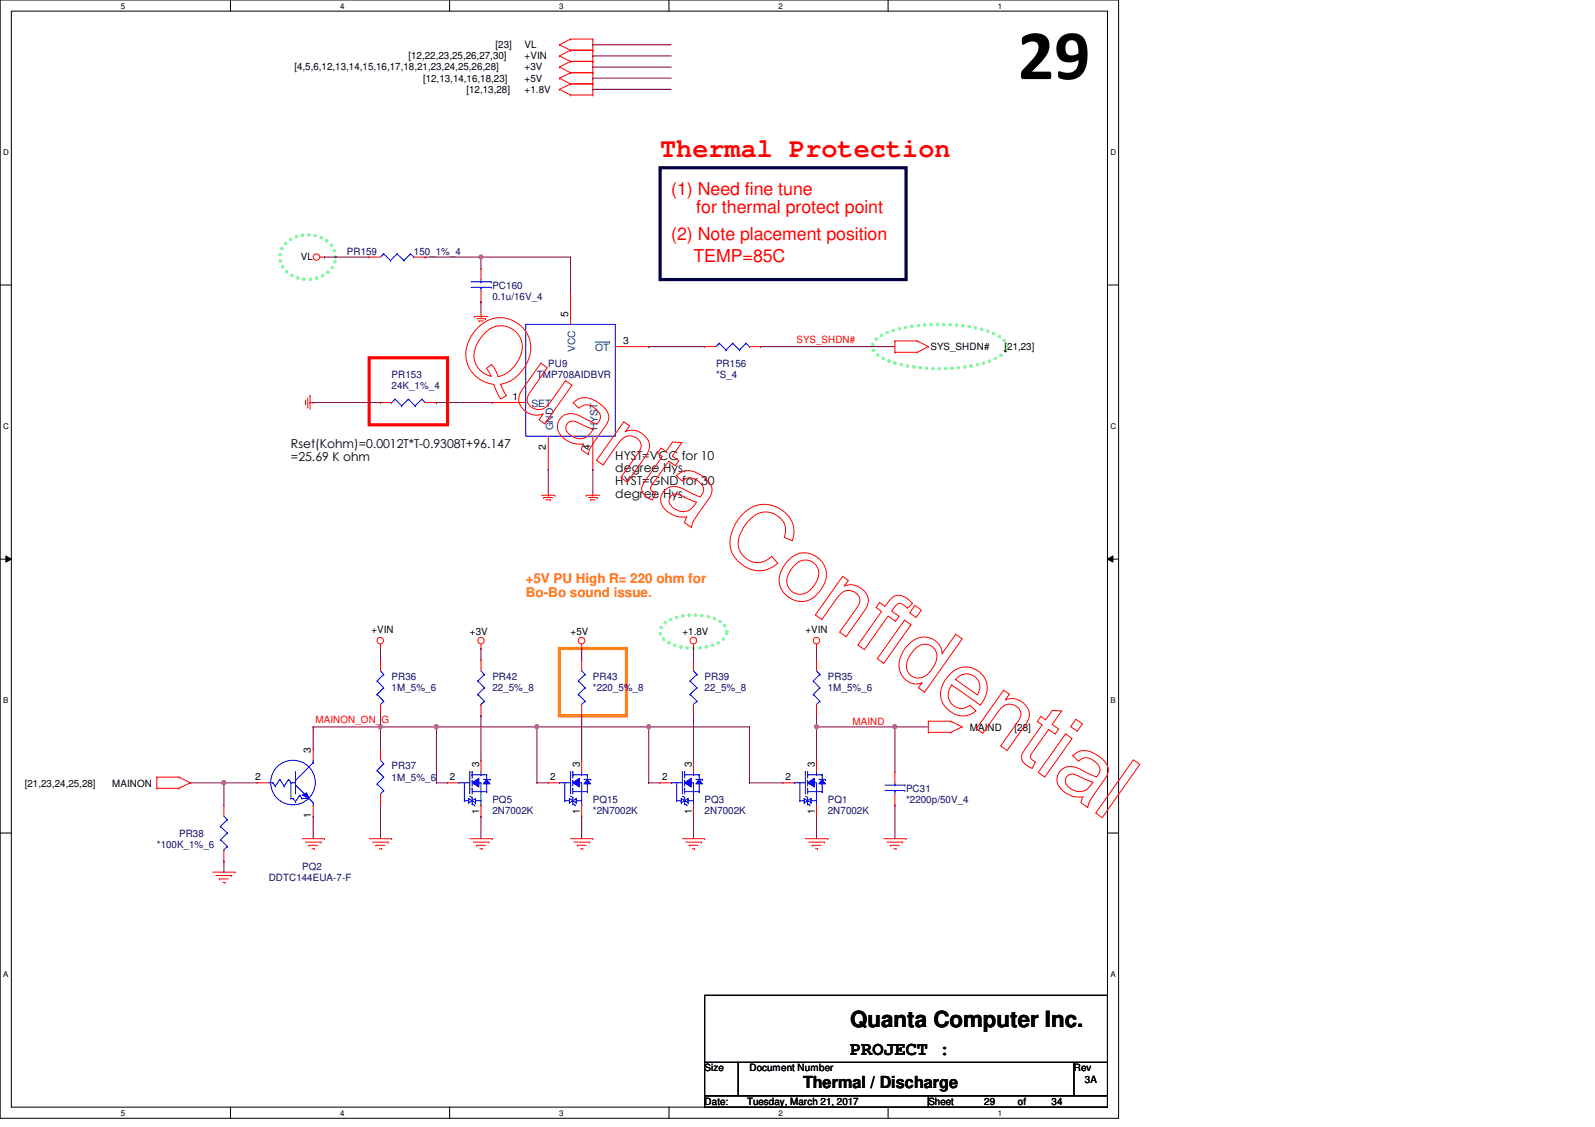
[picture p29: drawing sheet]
<svg xmlns="http://www.w3.org/2000/svg" width="297mm" height="210mm" viewBox="0 0 297 210" stroke-linecap="round" stroke-linejoin="round" font-family="sans-serif">
<defs><g id="words">
<text font-size="13.3" x="189.6" y="14.7">29</text>
<text font-size="5" fill="#f00" x="122.9" y="29.2">Thermal Protection</text>
<text font-size="4.1" x="158.3" y="191.3">Quanta Computer Inc.</text>
<text font-size="3.5" x="158.3" y="196.5">PROJECT :</text>
<g font-size="3.3" fill="#f00">
<text x="125" y="36.3">(1) Need fine tune</text>
<text x="129.7" y="39.7">for thermal protect point</text>
<text x="125" y="44.6">(2) Note placement position</text>
<text x="129.2" y="48.8">TEMP=85C</text>
</g>
<text font-size="3.1" x="149.6" y="202.6">Thermal / Discharge</text>
<g font-size="2.5" fill="#ff8000">
<text x="97.9" y="108.5">+5V PU High R= 220 ohm for</text>
<text x="97.9" y="111.1">Bo-Bo sound issue.</text>
</g>
<g font-size="2.3">
<text x="54.2" y="83.5">Rset(Kohm)=0.0012T*T-0.9308T+96.147</text>
<text x="54.2" y="85.9">=25.69 K ohm</text>
<text x="114.6" y="85.6">HYST=VCC for 10</text>
<text x="114.6" y="88">degree Hys.</text>
<text x="114.6" y="90.3">HYST=GND for 30</text>
<text x="114.6" y="92.7">degree Hys.</text>
</g>
<g font-size="1.9">
<text x="76.1" y="11">[12,22,23,25,26,27,30]</text>
<text x="92.3" y="9">[23]</text>
<text x="97.7" y="9">VL</text>
<text x="97.7" y="11">+VIN</text>
<text x="54.8" y="13.1">[4,5,6,12,13,14,15,16,17,18,21,23,24,25,26,28]</text>
<text x="78.8" y="15.2">[12,13,14,16,18,23]</text>
<text x="86.9" y="17.3">[12,13,28]</text>
<text x="97.7" y="13.1">+3V</text>
<text x="97.7" y="15.2">+5V</text>
<text x="97.7" y="17.3">+1.8V</text>
<text x="56" y="48.3">VL</text>
<text x="105.8" y="59" transform="rotate(-90 105.8 59)">5</text>
<text x="116" y="64.1">3</text>
<text x="173.3" y="65.2">SYS_SHDN#</text>
<text x="187.1" y="65.2">[21,23]</text>
<text x="95.4" y="74.5">1</text>
<text x="101.6" y="83.7" transform="rotate(-90 101.6 83.7)">2</text>
<text x="109.9" y="83.7" transform="rotate(-90 109.9 83.7)">4</text>
<text x="69.2" y="117.9">+VIN</text>
<text x="87.5" y="118.3">+3V</text>
<text x="106.3" y="118.3">+5V</text>
<text x="127.1" y="118.3">+1.8V</text>
<text x="150" y="117.9">+VIN</text>
<text x="180.6" y="136.2">MAIND</text>
<text x="188.9" y="136.2">[28]</text>
<text x="57.9" y="140.2" transform="rotate(-90 57.9 140.2)">3</text>
<text x="89.2" y="142.9" transform="rotate(-90 89.2 142.9)">3</text>
<text x="108" y="142.9" transform="rotate(-90 108 142.9)">3</text>
<text x="128.8" y="142.9" transform="rotate(-90 128.8 142.9)">3</text>
<text x="151.7" y="142.9" transform="rotate(-90 151.7 142.9)">3</text>
<text x="4.6" y="146.6">[21,23,24,25,28]</text>
<text x="20.9" y="146.6">MAINON</text>
<text x="47.5" y="145.3">2</text>
<text x="83.8" y="145.2">2</text>
<text x="102.5" y="145.2">2</text>
<text x="123.3" y="145.2">2</text>
<text x="146.3" y="145.2">2</text>
<text x="57.9" y="152.4" transform="rotate(-90 57.9 152.4)">1</text>
<text x="89.2" y="151.6" transform="rotate(-90 89.2 151.6)">1</text>
<text x="108" y="151.6" transform="rotate(-90 108 151.6)">1</text>
<text x="128.8" y="151.6" transform="rotate(-90 128.8 151.6)">1</text>
<text x="151.7" y="151.6" transform="rotate(-90 151.7 151.6)">1</text>
<text x="131.2" y="199.6">Size</text>
<text x="139.6" y="199.6">Document Number</text>
<text x="200" y="199.6">Rev</text>
<text x="202.1" y="201.6">3A</text>
<text x="131.2" y="205.8">Date:</text>
<text x="139.1" y="205.8">Tuesday, March 21, 2017</text>
<text x="172.9" y="205.8">Sheet</text>
<text x="183.3" y="205.8">29</text>
<text x="189.6" y="205.8">of</text>
<text x="195.8" y="205.8">34</text>
</g>
<g font-size="1.9" fill="#000080">
<text x="64.6" y="47.5">PR159</text>
<text x="77.1" y="47.5">150_1%_4</text>
<text x="91.7" y="53.8">PC160</text>
<text x="91.7" y="55.8">0.1u/16V_4</text>
<text x="72.9" y="70.4">PR153</text>
<text x="100" y="70.4">TMP708AIDBVR</text>
<text x="102.1" y="68.3">PU9</text>
<text x="133.3" y="68.3">PR156</text>
<text x="133.3" y="70.4">*S_4</text>
<text x="72.9" y="72.5">24K_1%_4</text>
<text x="72.9" y="126.7">PR36</text>
<text x="72.9" y="128.7">1M_5%_6</text>
<text x="91.7" y="126.7">PR42</text>
<text x="91.7" y="128.7">22_5%_8</text>
<text x="110.4" y="126.7">PR43</text>
<text x="110.4" y="128.7">*220_5%_8</text>
<text x="131.2" y="126.7">PR39</text>
<text x="131.2" y="128.7">22_5%_8</text>
<text x="154.2" y="126.7">PR35</text>
<text x="154.2" y="128.7">1M_5%_6</text>
<text x="72.9" y="143.3">PR37</text>
<text x="72.9" y="145.4">1M_5%_6</text>
<text x="91.7" y="149.6">PQ5</text>
<text x="110.4" y="149.6">PQ15</text>
<text x="131.2" y="149.6">PQ3</text>
<text x="154.2" y="149.6">PQ1</text>
<text x="168.7" y="147.5">PC31</text>
<text x="168.7" y="149.6">*2200p/50V_4</text>
<text x="33.4" y="155.8">PR38</text>
<text x="91.7" y="151.6">2N7002K</text>
<text x="110.4" y="151.6">*2N7002K</text>
<text x="131.2" y="151.6">2N7002K</text>
<text x="154.2" y="151.6">2N7002K</text>
<text x="29.2" y="157.9">*100K_1%_6</text>
<text x="50" y="164.1">DDTC144EUA-7-F</text>
<text x="56.3" y="162.1">PQ2</text>
</g>
<g font-size="1.9" fill="#004080">
<text x="107.1" y="65.5" transform="rotate(-90 107.1 65.5)">VCC</text>
<text x="110.9" y="65.4">OT</text>
<text x="99" y="75.8">SET</text>
<text x="103" y="80.2" transform="rotate(-90 103 80.2)">GND</text>
<text x="111.3" y="80.2" transform="rotate(-90 111.3 80.2)">HYST</text>
</g>
<g font-size="1.9" fill="#f00">
<text x="148.3" y="63.9">SYS_SHDN#</text>
<text x="58.8" y="134.7">MAINON_ON_G</text>
<text x="158.7" y="135">MAIND</text>
</g>
<g font-size="1.5">
<text x="22.5" y="1.6">5</text>
<text x="63.3" y="1.6">4</text>
<text x="104.1" y="1.6">3</text>
<text x="145" y="1.6">2</text>
<text x="185.8" y="1.6">1</text>
<text x=".6" y="28.9">D</text>
<text x="206.8" y="28.9">D</text>
<text x=".6" y="79.9">C</text>
<text x="206.8" y="79.9">C</text>
<text x=".6" y="131">B</text>
<text x="206.8" y="131">B</text>
<text x=".6" y="182">A</text>
<text x="206.8" y="182">A</text>
<text x="22.5" y="207.8">5</text>
<text x="63.3" y="207.8">4</text>
<text x="104.1" y="207.8">3</text>
<text x="145" y="207.8">2</text>
<text x="185.8" y="207.8">1</text>
</g>
</g></defs>
<path d="M0 0h208.3v208.3h-208.3zM2.1 2.1h204.1v204.1h-204.1z" fill="none" stroke="#000" stroke-width=".19"/>
<g fill="#fff">
<path d="M22.5 .3h.8v1.6h-.8z"/>
<path d="M22.5 206.5h.8v1.6h-.8z"/>
</g>
<path d="M42.9 0v2.1M42.9 206.2v2.1" fill="none" stroke="#000" stroke-width=".19"/>
<g fill="#fff">
<path d="M63.3 .3h.8v1.6h-.8z"/>
<path d="M63.3 206.5h.8v1.6h-.8z"/>
</g>
<path d="M83.7 0v2.1M83.7 206.2v2.1" fill="none" stroke="#000" stroke-width=".19"/>
<g fill="#fff">
<path d="M104.1 .3h.8v1.6h-.8z"/>
<path d="M104.1 206.5h.8v1.6h-.8z"/>
</g>
<path d="M124.6 0v2.1M124.6 206.2v2.1" fill="none" stroke="#000" stroke-width=".19"/>
<g fill="#fff">
<path d="M145 .3h.8v1.6h-.8z"/>
<path d="M145 206.5h.8v1.6h-.8z"/>
</g>
<path d="M165.4 0v2.1M165.4 206.2v2.1" fill="none" stroke="#000" stroke-width=".19"/>
<g fill="#fff">
<path d="M185.8 .3h.8v1.6h-.8z"/>
<path d="M185.8 206.5h.8v1.6h-.8z"/>
<path d="M.6 27.6h1v1.6h-1z"/>
<path d="M206.8 27.6h1.1v1.6h-1.1z"/>
<path d="M.6 78.6h1v1.6h-1z"/>
<path d="M206.8 78.6h1.1v1.6h-1.1z"/>
</g>
<path d="M0 53.1h2.1M206.2 53.1h2.1" fill="none" stroke="#000" stroke-width=".19"/>
<g fill="#fff">
<path d="M.6 129.6h1v1.7h-1z"/>
<path d="M206.8 129.6h1v1.7h-1z"/>
</g>
<path d="M0 104.1h2.1M1.1 103.5l1 .6-1 .6zM206.2 104.1l1.1-.6v1.2zM206.2 104.1h2.1" fill="none" stroke="#000" stroke-width=".19"/>
<path d="M1.1 103.5l1 .6-1 .6zM206.2 104.1l1.1-.6v1.2z" fill="#000"/>
<g fill="#fff">
<path d="M.6 180.6h1v1.7h-1z"/>
<path d="M206.8 180.6h1v1.7h-1z"/>
</g>
<path d="M0 155.2h2.1M206.2 155.2h2.1M131.2 185.4h75v12.5h-75zM131.2 197.9h6.3v6.2h-6.3zM137.5 197.9h62.5v6.2h-62.5zM200 197.9h6.2v6.2h-6.2zM131.2 204.1h41.7v2.1h-41.7zM172.9 204.1h33.3v2.1h-33.3z" fill="none" stroke="#000" stroke-width=".19"/>
<path d="M104.2 120.8h12.5v12.5h-12.5z" fill="none" stroke="#ff8000" stroke-width=".59"/>
<path d="M53.3 45.2a6 6 0 0 1 8.5 .6 3.7 3.7 0 0 1-1.9 5.7 5.7 5.7 0 0 1-7.5-2.2 3.6 3.6 0 0 1 .9-4.1zM162.9 63.4a10.5 10.5 0 0 1 5.8-2.4 32.5 32.5 0 0 1 16.1 1 4.4 4.4 0 0 1 2.5 2 1.83 1.83 0 0 1-.8 2.1 19.2 19.2 0 0 1-9.9 2.5 28.4 28.4 0 0 1-11.5-1.6 4.5 4.5 0 0 1-2.5-1.9l-.1-.6 .1-.5zM123.8 116.1a10.2 10.2 0 0 1 8.5-1.1 4.5 4.5 0 0 1 3 2.1 2.1 2.1 0 0 1-1.4 2.5 10.8 10.8 0 0 1-9.5 0 2.03 2.03 0 0 1-.6-3.5z" fill="none" stroke="#00ff40" stroke-width=".59" stroke-dasharray="0 1.2"/>
<path d="M122.9 31.2h45.8v20.9h-45.8z" fill="none" stroke="#000040" stroke-width=".59"/>
<path d="M68.7 66.6h14.7v12.5h-14.7z" fill="none" stroke="#f00" stroke-width=".59"/>
<g fill="none" stroke="#f00" stroke-width=".19">
<path d="M104.2 8.3h.1M104.2 10.4h.1M104.2 12.5h.1M104.2 14.6h.1M104.2 16.6h.1M104.2 8.3l2.1 1.1M104.2 10.4l2.1 1M104.2 12.5l2.1 1M104.2 14.6l2.1 1M104.2 16.6l2.1 1.1M106.3 7.3h.1M106.3 9.4h.1"/>
<path d="M106.3 11.4h.1M106.3 13.5h.1M106.3 15.6h.1M106.3 17.7h.1M106.3 7.3h4.1M106.3 7.3l-2.1 1M106.3 9.4h4.1M106.3 9.4l-2.1 1M106.3 11.4h4.1M106.3 11.4l-2.1 1.1M106.3 13.5h4.1M106.3 13.5l-2.1 1.1"/>
<path d="M106.3 15.6h4.1M106.3 15.6l-2.1 1M106.3 17.7h4.1M110.4 9.4h.1M110.4 7.3h.1M110.4 11.4h.1M110.4 13.5h.1M110.4 15.6h.1M110.4 17.7h.1M110.4 7.3v10.4M59.6 47.9h.8M60.4 47.9h.1"/>
<path d="M88.3 58.9h.1M88.3 58.9h2.5M88.8 59.4h1.6M89.2 59.8h.1M89.2 59.8h.8M89.6 58.9h.1M89.6 58.3v.6M90.4 59.4h.1M106.3 54.1h.1M106.3 54.1v6.3M56.9 74.5h.1M56.9 74.5v.9"/>
<path d="M57.3 75.8h.1M57.3 74.1v1.7M57.7 75h.1M57.7 73.7h.1M57.7 75h.6M57.7 73.7v2.5M91.7 75h.1M91.7 75h6.2M114.6 64.6h6.2M120.8 64.6h.1M166.7 65.6h.1M166.7 63.5h.1"/>
<path d="M166.7 63.5h4.1M166.7 65.6h4.1M166.7 63.5v2.1M170.8 63.5h.1M170.8 65.6h.1M170.8 63.5l2.1 1.1M172.9 64.6h.1M172.9 64.6l-2.1 1M100.8 92.2h2.5M101.3 92.7h.1M101.3 92.7h1.6M101.7 93.1h.8"/>
<path d="M102.1 92.2h.1M102.1 87.5h.1M102.1 81.2v6.3M102.1 91.7v.5M102.5 93.1h.1M103.3 92.2h.1M109.2 92.2h.1M109.2 92.2h2.5M109.6 92.7h1.6M110 93.1h.1M110 93.1h.8M110.4 92.2h.1"/>
<path d="M110.4 87.5h.1M110.4 81.2v6.3M110.4 91.7v.5M111.2 92.7h.1M70.9 120v.8M89.6 120v.8M108.3 120v.8M129.2 120v.8M152.1 120v.8M70.9 120.8h.1M89.6 120.8h.1M108.3 120.8h.1"/>
<path d="M129.2 120.8h.1M152.1 120.8h.1M172.9 136.4h.1M172.9 134.3h.1M172.9 134.3h4.2M172.9 136.4h4.2M172.9 134.3v2.1M177.1 134.3h.1M177.1 136.4h.1M177.1 134.3l2.1 1.1M179.2 135.4h.1M179.2 135.4l-2.1 1"/>
<path d="M29.2 146.8h.1M29.2 144.7h.1M29.2 144.7h4.2M29.2 146.8h4.2M29.2 144.7v2.1M33.4 144.7h.1M33.4 146.8h.1M33.4 144.7l2 1.1M35.4 145.8h.1M35.4 145.8l-2 1M56.3 156.2h4.1M56.9 156.8h2.9"/>
<path d="M57.5 157.4h.1M57.5 157.4h1.7M58.1 158.1h.4M58.5 158.1h.1M59.8 156.8h.1M60.4 156.2h.1M68.7 156.2h4.2M69.4 156.8h2.9M70 157.4h.1M70 157.4h1.7M70.7 158.1h.4M71.1 158.1h.1"/>
<path d="M72.3 156.8h.1M72.9 156.2h.1M87.5 156.2h4.2M88.1 156.8h3M88.8 157.4h.1M88.8 157.4h1.6M89.4 158.1h.4M89.8 158.1h.1M91.1 156.8h.1M91.7 156.2h.1M106.3 156.2h4.1M106.9 156.8h2.9"/>
<path d="M107.5 157.4h.1M107.5 157.4h1.7M108.1 158.1h.4M108.5 158.1h.1M109.8 156.8h.1M110.4 156.2h.1M127.1 156.2h4.1M127.7 156.8h2.9M128.4 157.4h.1M128.4 157.4h1.6M128.9 158.1h.5M129.4 158.1h.1"/>
<path d="M130.6 156.8h.1M131.2 156.2h.1M150 156.2h4.2M150.6 156.8h2.9M151.3 157.4h.1M151.3 157.4h1.6M151.8 158.1h.5M152.3 158.1h.1M153.5 156.8h.1M154.2 156.2h.1M164.6 156.2h4.1M165.2 156.8h2.9"/>
<path d="M165.8 157.4h.1M165.8 157.4h1.7M166.5 158.1h.4M166.9 158.1h.1M168.1 156.8h.1M168.7 156.2h.1M39.6 162.4h4.2M40.2 163.1h2.9M40.8 163.7h.1M40.8 163.7h1.7M41.5 164.3h.4M41.9 164.3h.1"/>
<path d="M43.1 163.1h.1M43.8 162.4h.1"/>
<circle cx="59" cy="47.9" r=".61"/>
<circle cx="70.8" cy="119.3" r=".6"/>
<circle cx="89.6" cy="119.3" r=".6"/>
<circle cx="108.3" cy="119.3" r=".62"/>
<circle cx="129.1" cy="119.3" r=".62"/>
<circle cx="152" cy="119.3" r=".6"/>
</g>
<path d="M97.9 60.4h16.7v20.8h-16.7z" fill="none" stroke="#00f" stroke-width=".19"/>
<path d="M110.9 63.7h2.6M113.5 63.7h.1" fill="none" stroke="#004080" stroke-width=".19"/>
<path d="M150.4 145.8l1.3-.9v1.7z" fill="#00f"/>
<path d="M150.4 145.8l1.3-.9v1.7z" fill="none" stroke="#00f" stroke-width=".19"/>
<path d="M153.1 145.2l.7 .8h-1.3z" fill="#00f"/>
<g fill="none" stroke="#00f" stroke-width=".19">
<path d="M89 126.8h.1M89 129.3h.1M89 126.8l1.2 1.3M89 129.3l1.2 1.3M89.6 131.2h.1M89.6 125l.6 .6M90.2 125.6h.1M90.2 128.1h.1M90.2 130.6h.1M90.2 125.6l-1.2 1.2M90.2 128.1l-1.2 1.2M90.2 130.6l-.6 .6"/>
<path d="M147.9 145.8h.1M147.9 145.8h2.1M149 149.1h.1M149 149.1h.8M149 145.8v3.3M149.8 149.5h.1M149.8 148.7h.1M149.8 149.1h.1M149.8 148.7l.6 .4M149.8 148.7v.8M150 143.7h.1M150 148.3l.4 .2"/>
<path d="M150 143.7v4.2M150.4 144.3h.1M150.4 146.8h.1M150.4 145.4h.1M150.4 143.7h.1M150.4 149.1h.1M150.4 148.5h.1M150.4 149.7h.1M150.4 144.3h2.7M150.4 147.4h2.7M150.4 143.7v1.2M150.4 145.4v1"/>
<path d="M150.4 146.8v1.1M150.4 148.5v1.2M150.4 149.1l-.6 .4M150.4 149.1l.6 .4M150.4 149.7l.4 .2M150.8 149.9h.1M151 148.7h.1M151 149.1h.1M151 149.5h.1M151 148.7l-.6 .4M151 149.1h1.1M151 148.7v.8"/>
<path d="M151.7 145.8h.1M151.7 145.8h.4v4.1M152.1 149.9h.1M152.1 144.3h.1M152.1 143.7v.6M152.5 145.2h1.3M153.1 145.2l.7 .8h-1.3zM153.1 144.3h.1M153.1 147.4h.1M153.1 144.3v.9M153.1 146v1.4M153.8 145.2h.1"/>
</g>
<path d="M89.6 122.9h.1M89.6 133.3h.1M89.6 122.9v2.1M89.6 131.2v2.1M145.8 145.8h.1M145.8 145.8h2.1M152.1 141.6h.1M152.1 152h.1M152.1 141.6v2.1M152.1 149.9v2.1" fill="none" stroke="#f00" stroke-width=".19"/>
<path d="M56.3 148.1l.8-.4 .4 1z" fill="#00f"/>
<g fill="none" stroke="#00f" stroke-width=".19">
<path d="M72.9 75h.1M73.6 74.3h.1M73.6 74.3l1.2 1.3M73.6 74.3l-.7 .7M74.8 75.6h.1M76.1 74.3h.1M76.1 74.3l1.2 1.3M76.1 74.3l-1.3 1.3M77.3 75.6h.1M78.6 74.3h.1M78.6 74.3l.6 .7M78.6 74.3l-1.3 1.3"/>
<path d="M151.5 126.8h.1M151.5 129.3h.1M151.5 126.8l1.2 1.3M151.5 129.3l1.2 1.3M152.1 131.2h.1M152.1 125l.6 .6M152.7 125.6h.1M152.7 128.1h.1M152.7 130.6h.1M152.7 125.6l-1.2 1.2M152.7 128.1l-1.2 1.2M152.7 130.6l-.6 .6"/>
<path d="M50 145.8h.8M50.8 145.8h.1M50.8 145.8l.5 .6M51.3 146.4h.1M52.1 145.2h.1M52.1 145.2l-.8 1.2M52.1 145.2l.8 1.2M52.9 146.4h.1M53.8 145.2h.1M53.8 145.2l-.9 1.2M53.8 145.2l.4 .6M54.2 145.8h.1"/>
<path d="M54.2 148.7h.1M54.2 145.8h.8M54.2 145.8v2.9M54.2 148.7h.4M54.6 148.7h.1M54.6 148.7l.4 .6M55 145.8h.1M55 143.7h.1M55 149.3h.1M55 143.7v4.2M55 146.2l1.7 1.7M55.8 148.1h.1"/>
<path d="M55.8 148.1l-.8 1.2M55.8 148.1l.5 .6M56.3 148.1l.8-.4 .4 1zM56.3 148.7h.1M56.3 148.7h1.2M56.7 147.9h.1M57.5 148.7h.1M57.5 148.7l.8 .8M58.3 149.9h.1M58.3 149.5h.1M58.3 142h.1M58.3 141.6h.1"/>
<path d="M58.3 141.6v.4M58.3 149.5v.4M58.3 142l-3.3 3.4M70.2 143.5h.1M70.2 146h.1M70.2 143.5l1.3 1.2M70.2 146l1.3 1.2M70.9 147.9h.1M70.9 141.6l.6 .6M71.5 142.2h.1M71.5 144.7h.1M71.5 147.2h.1"/>
<path d="M71.5 142.2l-1.3 1.3M71.5 144.7l-1.3 1.3M71.5 147.2l-.6 .7"/>
<circle cx="54.6" cy="145.7" r="4.2"/>
</g>
<g fill="none" stroke="#f00" stroke-width=".19">
<path d="M70.9 75h.1M70.9 75h2M79.2 75h2.1M81.3 75h.1M58.3 139.5h.1M58.3 139.5v2.1M70.9 139.5h.1M70.9 139.5v2.1M152.1 122.9h.1M152.1 133.3h.1M152.1 122.9v2.1M152.1 131.2v2.1"/>
<path d="M47.9 145.8h.1M47.9 145.8h2.1M58.3 152h.1M58.3 149.9v2.1M70.9 149.9h.1M70.9 147.9v2"/>
</g>
<path d="M127.5 145.8l1.2-.9v1.7z" fill="#00f"/>
<path d="M127.5 145.8l1.2-.9v1.7z" fill="none" stroke="#00f" stroke-width=".19"/>
<path d="M130.2 145.2l.6 .8h-1.2z" fill="#00f"/>
<g fill="none" stroke="#00f" stroke-width=".19">
<path d="M71.5 47.3h.1M71.5 47.3l-.6 .6M71.5 47.3l1.2 1.2M72.7 48.5h.1M74 47.3h.1M74 47.3l-1.3 1.2M74 47.3l1.2 1.2M75.2 48.5h.1M76.5 47.3h.1M76.5 47.3l-1.3 1.2M76.5 47.3l.6 .6M77.1 47.9h.1"/>
<path d="M87.7 53.5h3.8M87.7 52.5h3.8M89.6 52.5h.1M89.6 53.5h.1M89.6 52.1v.4M89.6 53.5v.6M91.5 53.5h.1M91.5 52.5h.1M133.9 63.9h.1M133.9 63.9l-.6 .7M133.9 63.9l1.3 1.3M135.2 65.2h.1"/>
<path d="M136.4 63.9h.1M136.4 63.9l-1.2 1.3M136.4 63.9l1.3 1.3M137.7 65.2h.1M138.9 63.9h.1M138.9 63.9l-1.2 1.3M138.9 63.9l.7 .7M139.6 64.6h.1M70.2 126.8h.1M70.2 129.3h.1M70.2 126.8l1.3 1.3M70.2 129.3l1.3 1.3"/>
<path d="M70.9 131.2h.1M70.9 125l.6 .6M71.5 125.6h.1M71.5 128.1h.1M71.5 130.6h.1M71.5 125.6l-1.3 1.2M71.5 128.1l-1.3 1.2M71.5 130.6l-.6 .6M41.1 153.9h.1M41.1 156.4h.1M41.1 153.9l1.2 1.3M41.1 156.4l1.2 1.2"/>
<path d="M41.7 158.3h.1M41.7 152l.6 .7M42.3 152.7h.1M42.3 155.2h.1M42.3 157.6h.1M42.3 152.7l-1.2 1.2M42.3 155.2l-1.2 1.2M42.3 157.6l-.6 .7M125 145.8h.1M125 145.8h2.1M126 149.1h.1M126 149.1h.9"/>
<path d="M126 145.8v3.3M126.9 149.5h.1M126.9 148.7h.1M126.9 149.1h.1M126.9 148.7l.6 .4M126.9 148.7v.8M127.1 143.7h.1M127.1 148.3l.4 .2M127.1 143.7v4.2M127.5 144.3h.1M127.5 146.8h.1M127.5 145.4h.1"/>
<path d="M127.5 143.7h.1M127.5 149.1h.1M127.5 148.5h.1M127.5 149.7h.1M127.5 144.3h2.7M127.5 147.4h2.7M127.5 143.7v1.2M127.5 145.4v1M127.5 146.8v1.1M127.5 148.5v1.2M127.5 149.1l-.6 .4M127.5 149.1l.6 .4"/>
<path d="M127.5 149.7l.4 .2M127.9 149.9h.1M128.1 148.7h.1M128.1 149.1h.1M128.1 149.5h.1M128.1 148.7l-.6 .4M128.1 149.1h1.1M128.1 148.7v.8M128.7 145.8h.1M128.7 145.8h.5v4.1M129.2 149.9h.1M129.2 144.3h.1"/>
<path d="M129.2 143.7v.6M129.6 145.2h1.2M130.2 145.2l.6 .8h-1.2zM130.2 144.3h.1M130.2 147.4h.1M130.2 144.3v.9M130.2 146v1.4M130.8 145.2h.1"/>
</g>
<g fill="none" stroke="#f00" stroke-width=".19">
<path d="M68.7 47.9h.1M68.7 47.9h2.2M77.1 47.9h2.1M79.2 47.9h.1M89.6 50h.1M89.6 56.2h.1M89.6 50v2.1M89.6 54.1v2.1M131.2 64.6h.1M131.2 64.6h2.1M139.6 64.6h2M141.6 64.6h.1"/>
<path d="M70.9 122.9h.1M70.9 133.3h.1M70.9 122.9v2.1M70.9 131.2v2.1M41.7 149.9h.1M41.7 149.9v2.1M41.7 158.3v2.1M122.9 145.8h.1M122.9 145.8h2.1M129.2 141.6h.1M129.2 152h.1M129.2 141.6v2.1"/>
<path d="M129.2 149.9v2.1M41.7 160.4h.1"/>
</g>
<path d="M106.7 145.8l1.2-.9v1.7z" fill="#00f"/>
<path d="M106.7 145.8l1.2-.9v1.7z" fill="none" stroke="#00f" stroke-width=".19"/>
<path d="M109.4 145.2l.6 .8h-1.2z" fill="#00f"/>
<g fill="none" stroke="#00f" stroke-width=".19">
<path d="M128.5 126.8h.1M128.5 129.3h.1M128.5 126.8l1.3 1.3M128.5 129.3l1.3 1.3M129.2 131.2h.1M129.2 125l.6 .6M129.8 125.6h.1M129.8 128.1h.1M129.8 130.6h.1M129.8 125.6l-1.3 1.2M129.8 128.1l-1.3 1.2M129.8 130.6l-.6 .6"/>
<path d="M104.2 145.8h.1M104.2 145.8h2.1M105.2 149.1h.1M105.2 149.1h.8M105.2 145.8v3.3M106 149.5h.1M106 148.7h.1M106 149.1h.1M106 148.7l.7 .4M106 148.7v.8M106.3 143.7h.1M106.3 148.3l.4 .2"/>
<path d="M106.3 143.7v4.2M106.7 144.3h.1M106.7 146.8h.1M106.7 145.4h.1M106.7 143.7h.1M106.7 149.1h.1M106.7 148.5h.1M106.7 149.7h.1M106.7 144.3h2.7M106.7 147.4h2.7M106.7 143.7v1.2M106.7 145.4v1"/>
<path d="M106.7 146.8v1.1M106.7 148.5v1.2M106.7 149.1l-.7 .4M106.7 149.1l.6 .4M106.7 149.7l.4 .2M107.1 149.9h.1M107.3 148.7h.1M107.3 149.1h.1M107.3 149.5h.1M107.3 148.7l-.6 .4M107.3 149.1h1M107.3 148.7v.8"/>
<path d="M107.9 145.8h.1M107.9 145.8h.4v4.1M108.3 149.9h.1M108.3 144.3h.1M108.3 143.7v.6M108.8 145.2h1.2M109.4 145.2l.6 .8h-1.2zM109.4 144.3h.1M109.4 147.4h.1M109.4 144.3v.9M109.4 146v1.4M110 145.2h.1"/>
<path d="M164.8 147.2h3.7M164.8 146.2h3.7M166.7 146.2h.1M166.7 147.2h.1M166.7 145.8v.4M166.7 147.2v.7M168.5 147.2h.1M168.5 146.2h.1"/>
</g>
<g fill="none" stroke="#f00" stroke-width=".19">
<path d="M129.2 122.9h.1M129.2 133.3h.1M129.2 122.9v2.1M129.2 131.2v2.1M102.1 145.8h.1M102.1 145.8h2.1M108.3 141.6h.1M108.3 152h.1M108.3 141.6v2.1M108.3 149.9v2.1M166.7 143.7h.1M166.7 149.9h.1"/>
<path d="M166.7 143.7v2.1M166.7 147.9v2"/>
</g>
<path d="M87.9 145.8l1.3-.9v1.7z" fill="#00f"/>
<path d="M87.9 145.8l1.3-.9v1.7z" fill="none" stroke="#00f" stroke-width=".19"/>
<path d="M90.6 145.2l.7 .8h-1.3z" fill="#00f"/>
<g fill="none" stroke="#00f" stroke-width=".19">
<path d="M107.7 126.8h.1M107.7 129.3h.1M107.7 126.8l1.3 1.3M107.7 129.3l1.3 1.3M108.3 131.2h.1M108.3 125l.7 .6M109 125.6h.1M109 128.1h.1M109 130.6h.1M109 125.6l-1.3 1.2M109 128.1l-1.3 1.2M109 130.6l-.7 .6"/>
<path d="M85.4 145.8h.1M85.4 145.8h2.1M86.5 149.1h.1M86.5 149.1h.8M86.5 145.8v3.3M87.3 149.5h.1M87.3 148.7h.1M87.3 149.1h.1M87.3 148.7l.6 .4M87.3 148.7v.8M87.5 143.7h.1M87.5 148.3l.4 .2"/>
<path d="M87.5 143.7v4.2M87.9 144.3h.1M87.9 146.8h.1M87.9 145.4h.1M87.9 143.7h.1M87.9 149.1h.1M87.9 148.5h.1M87.9 149.7h.1M87.9 144.3h2.7M87.9 147.4h2.7M87.9 143.7v1.2M87.9 145.4v1"/>
<path d="M87.9 146.8v1.1M87.9 148.5v1.2M87.9 149.1l-.6 .4M87.9 149.1l.7 .4M87.9 149.7l.4 .2M88.3 149.9h.1M88.6 148.7h.1M88.6 149.1h.1M88.6 149.5h.1M88.6 148.7l-.7 .4M88.6 149.1h1M88.6 148.7v.8"/>
<path d="M89.2 145.8h.1M89.2 145.8h.4v4.1M89.6 149.9h.1M89.6 144.3h.1M89.6 143.7v.6M90 145.2h1.3M90.6 145.2l.7 .8h-1.3zM90.6 144.3h.1M90.6 147.4h.1M90.6 144.3v.9M90.6 146v1.4M91.3 145.2h.1"/>
</g>
<path d="M108.3 122.9h.1M108.3 133.3h.1M108.3 122.9v2.1M108.3 131.2v2.1M83.4 145.8h.1M83.4 145.8h2M89.6 141.6h.1M89.6 152h.1M89.6 141.6v2.1M89.6 149.9v2.1" fill="none" stroke="#f00" stroke-width=".19"/>
<g fill="none" stroke="#800040" stroke-width=".19">
<path d="M70.9 120.8h.1M70.9 133.3h.1M70.9 120.8v2.1M70.9 133.3v2.1M81.3 135.4h.1M81.3 135.4v10.4M89.6 133.3h.1M89.6 120.8h.1M89.6 120.8v2.1M89.6 133.3v8.3M100 135.4h.1M100 135.4v10.4"/>
<path d="M108.3 133.3h.1M108.3 120.8h.1M108.3 120.8v2.1M108.3 133.3v8.3M139.6 135.4h.1M139.6 135.4v10.4M152.1 133.3h.1M152.1 135.4h.1M152.1 133.3v8.3M166.7 135.4h.1M166.7 135.4h6.2M166.7 135.4v8.3"/>
<path d="M35.4 145.8h.1M35.4 145.8h12.5M41.7 145.8h.1M41.7 145.8v4.1M58.3 152h.1M58.3 152v4.2M81.3 145.8h.1M81.3 145.8h2.1M89.6 152h.1M89.6 152v4.2M100 145.8h.1M100 145.8h2.1"/>
<path d="M108.3 152h.1M108.3 152v4.2M152.1 152h.1M152.1 152v4.2M166.7 149.9h.1M166.7 149.9v6.3"/>
</g>
<circle cx="41.7" cy="145.8" r=".4" fill="#f0f"/>
<circle cx="41.7" cy="145.8" r=".4" fill="none" stroke="#f0f" stroke-width=".19"/>
<path d="M58.3 135.4h.1M58.3 135.4v4.1M70.9 135.4h.1M70.9 135.4v4.1M70.9 135.4h10.4M120.8 135.4h.1M120.8 135.4h18.8M70.9 149.9h.1M70.9 149.9v6.3M41.7 160.4h.1M41.7 160.4v2" fill="none" stroke="#800040" stroke-width=".19"/>
<circle cx="81.2" cy="135.4" r=".39" fill="#f0f"/>
<circle cx="81.2" cy="135.4" r=".39" fill="none" stroke="#f0f" stroke-width=".19"/>
<circle cx="70.8" cy="135.4" r=".39" fill="#f0f"/>
<circle cx="70.8" cy="135.4" r=".39" fill="none" stroke="#f0f" stroke-width=".19"/>
<path d="M58.3 135.4h.1M58.3 135.4h12.6M81.3 135.4h.1M81.3 135.4h18.7M152.1 135.4h.1M152.1 135.4h14.6" fill="none" stroke="#800040" stroke-width=".19"/>
<circle cx="166.6" cy="135.4" r=".4" fill="#f0f"/>
<circle cx="166.6" cy="135.4" r=".4" fill="none" stroke="#f0f" stroke-width=".19"/>
<circle cx="152" cy="135.4" r=".39" fill="#f0f"/>
<circle cx="152" cy="135.4" r=".39" fill="none" stroke="#f0f" stroke-width=".19"/>
<path d="M100 135.4h.1M100 135.4h20.8M120.8 135.4h.1M120.8 135.4v10.4M129.2 133.3h.1M129.2 133.3v8.3M120.8 145.8h.1M120.8 145.8h2.1M129.2 152h.1M129.2 152v4.2M139.6 145.8h.1M139.6 145.8h6.2" fill="none" stroke="#800040" stroke-width=".19"/>
<circle cx="120.8" cy="135.4" r=".39" fill="#f0f"/>
<circle cx="120.8" cy="135.4" r=".39" fill="none" stroke="#f0f" stroke-width=".19"/>
<circle cx="100" cy="135.4" r=".39" fill="#f0f"/>
<circle cx="100" cy="135.4" r=".39" fill="none" stroke="#f0f" stroke-width=".19"/>
<g fill="none" stroke="#800040" stroke-width=".19">
<path d="M79.2 47.9h.1M79.2 47.9h27.1M89.6 56.2h.1M89.6 47.9h.1M89.6 47.9v2.1M89.6 56.2v2.1M58.3 75h.1M58.3 75h12.6M81.3 75h.1M81.3 75h10.4M120.8 64.6h.1M120.8 64.6h10.4"/>
<path d="M129.2 120.8h.1M129.2 120.8v2.1M152.1 120.8h.1M152.1 120.8v2.1"/>
</g>
<circle cx="89.6" cy="47.9" r=".38" fill="#f0f"/>
<circle cx="89.6" cy="47.9" r=".38" fill="none" stroke="#f0f" stroke-width=".19"/>
<g fill="none" stroke="#800040" stroke-width=".19">
<path d="M110.4 8.3h.1M110.4 10.4h.1M110.4 12.5h.1M110.4 14.6h.1M110.4 16.6h.1M110.4 8.3h14.6M110.4 10.4h14.6M110.4 12.5h14.6M110.4 14.6h14.6M110.4 16.6h14.6M60.4 47.9h.1M60.4 47.9h8.3"/>
<path d="M106.3 54.1h.1M106.3 47.9v6.2M141.6 64.6h.1M141.6 64.6h25.1M102.1 87.5h.1M102.1 87.5v4.2M110.4 87.5h.1M110.4 87.5v4.2"/>
</g>
<circle cx="41.7" cy="145.8" r=".4" fill="#f0f"/>
<circle cx="41.7" cy="145.8" r=".4" fill="none" stroke="#f0f" stroke-width=".19"/>
<circle cx="81.2" cy="135.4" r=".39" fill="#f0f"/>
<circle cx="81.2" cy="135.4" r=".39" fill="none" stroke="#f0f" stroke-width=".19"/>
<circle cx="70.8" cy="135.4" r=".39" fill="#f0f"/>
<circle cx="70.8" cy="135.4" r=".39" fill="none" stroke="#f0f" stroke-width=".19"/>
<circle cx="166.6" cy="135.4" r=".4" fill="#f0f"/>
<circle cx="166.6" cy="135.4" r=".4" fill="none" stroke="#f0f" stroke-width=".19"/>
<circle cx="152" cy="135.4" r=".39" fill="#f0f"/>
<circle cx="152" cy="135.4" r=".39" fill="none" stroke="#f0f" stroke-width=".19"/>
<circle cx="120.8" cy="135.4" r=".39" fill="#f0f"/>
<circle cx="120.8" cy="135.4" r=".39" fill="none" stroke="#f0f" stroke-width=".19"/>
<circle cx="100" cy="135.4" r=".39" fill="#f0f"/>
<circle cx="100" cy="135.4" r=".39" fill="none" stroke="#f0f" stroke-width=".19"/>
<circle cx="89.6" cy="47.9" r=".38" fill="#f0f"/>
<circle cx="89.6" cy="47.9" r=".38" fill="none" stroke="#f0f" stroke-width=".19"/>
<g fill="none" stroke="#f00" stroke-width=".19">
<path d="M88.8 61.2a5.7 5.7 0 0 1 8.1-.6 5.7 5.7 0 0 1 .6 8.1 6.4 6.4 0 0 1-4.3 2.9l1.1 2.1-1.1 .6-.7-1.3-.5-1.4a5.8 5.8 0 0 1-3.9-9.5zM90.3 62.1a4 4 0 0 1 5.6-.4 4 4 0 0 1 .5 5.6 5.4 5.4 0 0 1-3.7 2.8l-.5-1.3-.6-.9-1 .7 .9 1.5a4 4 0 0 1-2.5-6.4zM100.7 67.6l1.2 .9-2.8 4a2.44 2.44 0 0 0-.7 2.7 2.28 2.28 0 0 0 3.9 0l3-4.3 1.2 .8-5.1 7.2-1-.7 .7-1.1a3.3 3.3 0 0 1-4.4-3.2l.6-1.5zM105.8 78.8a1.63 1.63 0 0 1 2 0l2.7 1.1a2.81 2.81 0 0 1-2.8 1.8 2.4 2.4 0 0 1-2.3-2.2zM106.7 75a3.3 3.3 0 0 1 4.5-.2 3.5 3.5 0 0 1 2.1 3.3l-.4 1-1.6 2.3a7.2 7.2 0 0 0-1.7 3.3l-1.3-.9 .4-1.1a4.5 4.5 0 0 1-4.8-2.7 2.61 2.61 0 0 1 1.2-2.7 2.61 2.61 0 0 1 2.9 .2l3.2 1.5a1.74 1.74 0 0 0-.5-3 1.96 1.96 0 0 0-2.9 0zM116.2 78.6l1 .7-.7 1a3.2 3.2 0 0 1 4.4 3.3l-.7 1.4-3.4 4.8-1.2-.8 3.1-4.4a1.95 1.95 0 0 0 .3-2.6 2.21 2.21 0 0 0-3.5 .2l-3.2 4.4-1.2-.8zM123.1 83.5l.9 .6 1.3-1.8 1.7 .1-1.8 2.5 1.2 .9-.6 .9-1.2-.8-3 4.2a.94 .94 0 0 0-.4 1 .94 .94 0 0 0 .7 .7l.2 .1-.6 1.2a2.86 2.86 0 0 1-2-2l.1-.5 .5-1 3.2-4.6-.9-.6zM125 92.4a1.63 1.63 0 0 1 2 0l2.7 1.1a2.81 2.81 0 0 1-2.7 1.8 2.4 2.4 0 0 1-2.4-2.3zM126 88.6a3.3 3.3 0 0 1 4.4-.2 3.5 3.5 0 0 1 2.2 3.2l-.5 1.1-1.6 2.3a7.2 7.2 0 0 0-1.7 3.2l-1.3-.9 .4-1a4.5 4.5 0 0 1-4.8-2.7 2.61 2.61 0 0 1 1.2-2.7 2.61 2.61 0 0 1 2.9 .2l3.2 1.5a1.74 1.74 0 0 0-.5-3 1.96 1.96 0 0 0-2.8 0zM138.2 95.9a5.5 5.5 0 0 1 5.7-1.7 5.5 5.5 0 0 1 3.9 4.4v1l-.2 1.1-1.5-.6a3.5 3.5 0 0 0-3.1-4.7 5 5 0 0 0-4.5 2.8 4.2 4.2 0 0 0-.1 5.3 3.5 3.5 0 0 0 5.3 .1l1.1 1.3a5.4 5.4 0 0 1-8.8-3.5 7.9 7.9 0 0 1 2.2-5.5zM147 104.2a4.1 4.1 0 0 1 5.6 0 4.1 4.1 0 0 1 .3 5.6 4.1 4.1 0 0 1-6 1.5 4.1 4.1 0 0 1-.7-6.2zM148.2 105.1a2.55 2.55 0 0 1 3.5-.1 2.55 2.55 0 0 1 .3 3.4 3.6 3.6 0 0 1-3.3 2.3 2.58 2.58 0 0 1-1.7-4.2z"/>
<path d="M156.9 107.4l1.1 .7-.7 1a3.2 3.2 0 0 1 4.4 3.3l-.7 1.4-3.4 4.8-1.2-.9 3.1-4.3a1.95 1.95 0 0 0 .3-2.6 2.21 2.21 0 0 0-3.6 .2l-3.2 4.4-1.2-.9zM163.8 112.2l1 .8 .6-.8a2.24 2.24 0 0 1 3.7-.6l.8 .8-.9 .9a1.78 1.78 0 0 0-1.8-.8l-1.1 1.3 1.3 1-.6 .9-1.4-1-4.4 6.3-1.2-.9 4.4-6.2-1.1-.7zM168.5 115.5l1.2 .9-5.1 7.1-1.2-.8zM170.4 112.8l1.2 .8-1 1.4-1.2-.8zM169.1 120.1a3.6 3.6 0 0 1 6.3 1l.1 .6 2.5-3.6 1.2 .9-7 9.9-1.2-.8 .7-.9a3.3 3.3 0 0 1-4.3-3.6 5.8 5.8 0 0 1 1.7-3.5zM170.5 120.8a2.33 2.33 0 0 1 3.2-.3 2.33 2.33 0 0 1 .4 3.2 3.8 3.8 0 0 1-3.3 2.6 2.43 2.43 0 0 1-1.5-4zM177.1 125.4a4 4 0 0 1 5.6 0 4 4 0 0 1 .1 5.6l-.2 .3-5.4-3.8a2.62 2.62 0 0 0-.4 3 2.62 2.62 0 0 0 2.6 1.4l1.2-.5 1.2 1a3.9 3.9 0 0 1-5.7-.7 4 4 0 0 1 .1-5.3zM178.3 126.2a2.46 2.46 0 0 1 3.3-.1 2.46 2.46 0 0 1 .4 3.3l-4-2.8zM186.9 128.5l1.1 .8-.7 1a3.2 3.2 0 0 1 4.3 3.3l-.6 1.4-3.4 4.8-1.2-.9 3-4.3a1.95 1.95 0 0 0 .4-2.6 2.21 2.21 0 0 0-3.6 .2l-3.2 4.4-1.2-.9zM193.8 133.4l.9 .7 1.3-1.8 1.7 .1-1.8 2.5 1.3 .9-.7 .9-1.2-.8-3 4.2a.94 .94 0 0 0-.4 .9 .94 .94 0 0 0 .7 .8l.2 .1-.6 1.2a2.86 2.86 0 0 1-2-2.1l.1-.5 .5-.9 3.3-4.6-.9-.6zM198.4 136.7l1.2 .8-5 7.2-1.2-.8zM200.4 134l1.2 .8-1 1.4-1.2-.9z"/>
<path d="M198.8 144.5a1.63 1.63 0 0 1 2 0l2.7 1.2a2.81 2.81 0 0 1-2.7 1.7 2.4 2.4 0 0 1-2.4-2.2zM199.8 140.7a3.3 3.3 0 0 1 4.4-.1 3.5 3.5 0 0 1 2.2 3.2l-.5 1-1.6 2.3a7.2 7.2 0 0 0-1.7 3.3l-1.3-.9 .4-1.1a4.5 4.5 0 0 1-4.8-2.7 2.61 2.61 0 0 1 1.2-2.6 2.61 2.61 0 0 1 2.9 .1l3.2 1.5a1.74 1.74 0 0 0-.5-3 1.96 1.96 0 0 0-2.8 .1zM211.1 141.5l1.2 .9-7 9.9-1.2-.9z"/>
</g>
<use href="#words"/>
</svg>
